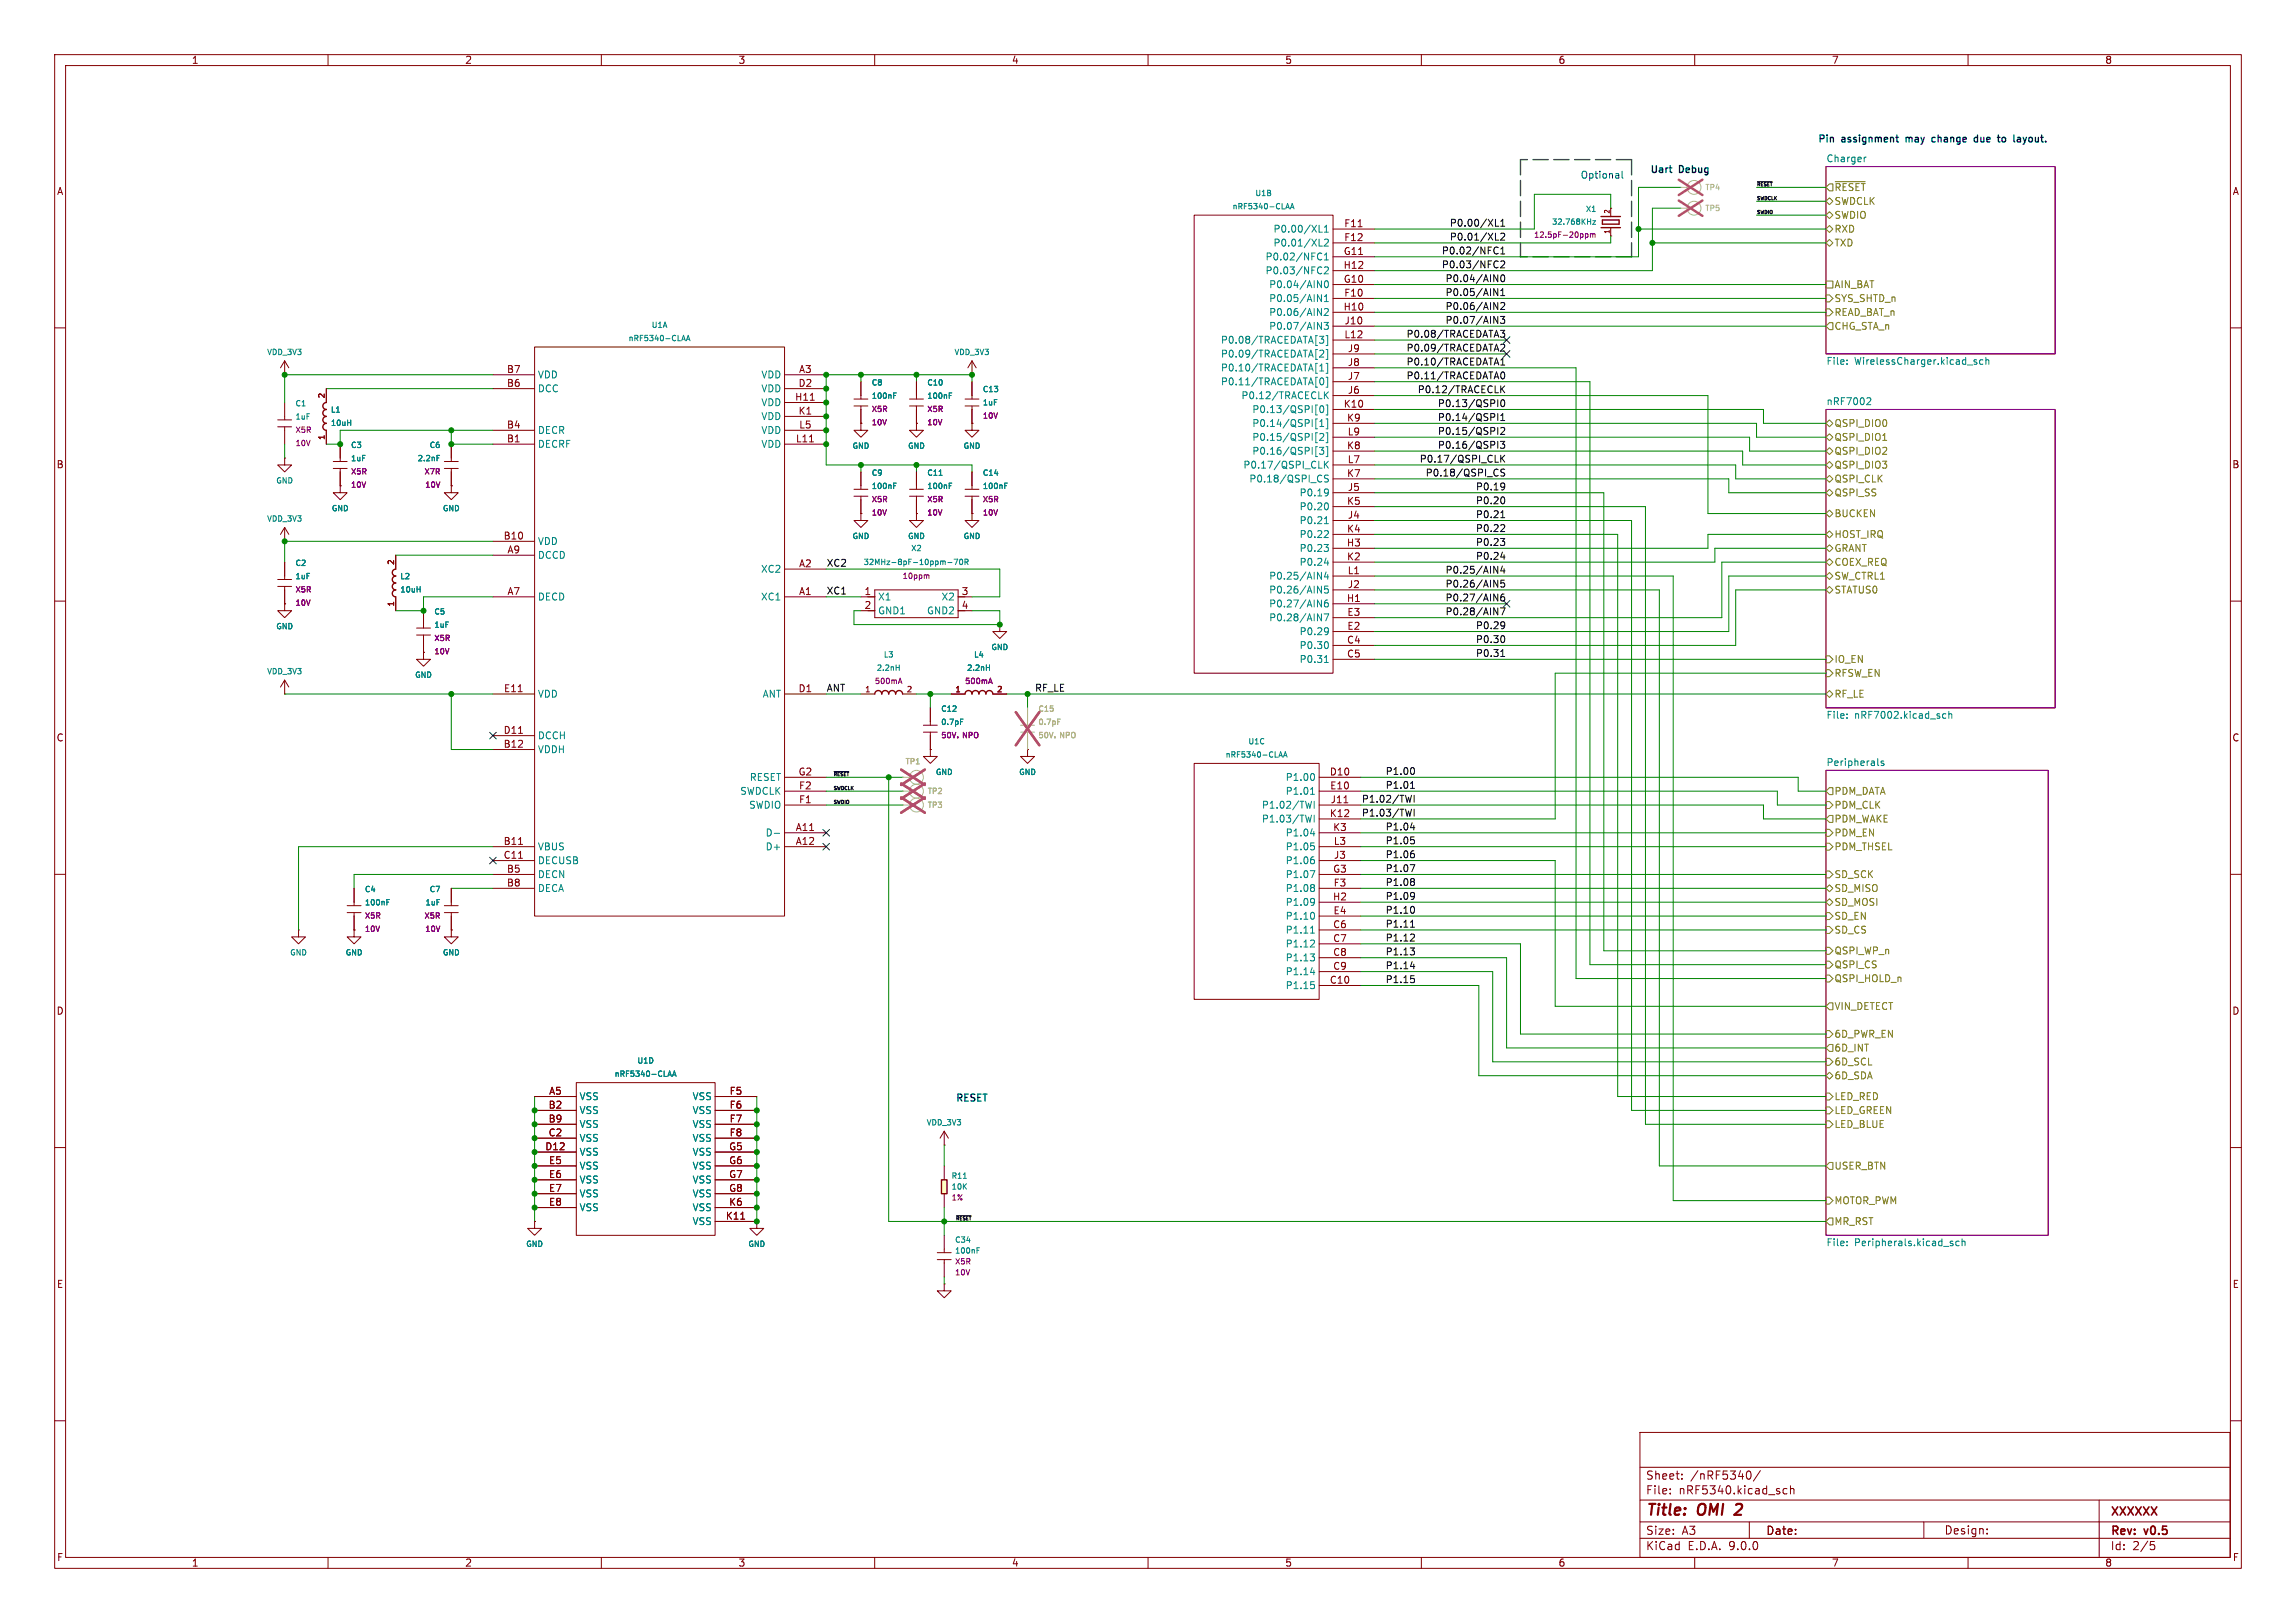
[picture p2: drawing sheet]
<svg xmlns="http://www.w3.org/2000/svg" width="420mm" height="297mm" viewBox="0 0 420 297" stroke-linecap="round" stroke-linejoin="round" font-family="sans-serif">
<defs><g id="words">
<g font-size="2.8" fill="#840000">
<text x="301" y="277.9">Title:</text>
<text x="310.6" y="277.9">OMI</text>
<text x="318.3" y="277.9">2</text>
</g>
<g font-size="2.1" fill="#840000">
<text x="301" y="273.7">File:</text>
<text x="301" y="271">Sheet:</text>
<text x="307.1" y="273.7">nRF5340.kicad_sch</text>
<text x="309.2" y="271">/nRF5340/</text>
<text x="301" y="281.1">Size:</text>
<text x="307.6" y="281.1">A3</text>
<text x="323" y="281.1">Date:</text>
<text x="355.6" y="281">Design:</text>
<text x="386" y="277.8">XXXXXX</text>
<text x="386" y="281.3">Rev:</text>
<text x="392.4" y="281.3">v0.5</text>
<text x="301" y="283.9">KiCad</text>
<text x="308.7" y="283.9">E.D.A.</text>
<text x="316.3" y="283.9">9.0.0</text>
<text x="386" y="283.9">Id:</text>
<text x="390.1" y="283.9">2/5</text>
</g>
<g font-size="1.8" fill="#840000">
<text x="35" y="11.9">1</text>
<text x="85" y="11.9">2</text>
<text x="135" y="11.9">3</text>
<text x="185" y="11.9">4</text>
<text x="235" y="11.9">5</text>
<text x="285" y="11.9">6</text>
<text x="335" y="11.9">7</text>
<text x="385" y="11.9">8</text>
<text x="10.3" y="35.9">A</text>
<text x="408.3" y="35.9">A</text>
<text x="245.8" y="41.7">F11</text>
<text x="245.7" y="46.7">G11</text>
<text x="245.8" y="44.2">F12</text>
<text x="245.7" y="49.3">H12</text>
<text x="245.7" y="51.8">G10</text>
<text x="245.7" y="56.9">H10</text>
<text x="245.8" y="54.4">F10</text>
<text x="245.9" y="59.4">J10</text>
<text x="245.8" y="62">L12</text>
<text x="246.5" y="64.5">J9</text>
<text x="92.6" y="68.3">B7</text>
<text x="92.6" y="70.9">B6</text>
<text x="146" y="70.9">D2</text>
<text x="146.1" y="68.3">A3</text>
<text x="246.5" y="67.1">J8</text>
<text x="246.5" y="69.6">J7</text>
<text x="145.3" y="73.4">H11</text>
<text x="146" y="75.9">K1</text>
<text x="245.7" y="74.7">K10</text>
<text x="246.3" y="77.2">K9</text>
<text x="246.5" y="72.1">J6</text>
<text x="92.6" y="78.5">B4</text>
<text x="92.6" y="81">B1</text>
<text x="145.5" y="81">L11</text>
<text x="146.1" y="78.5">L5</text>
<text x="246.3" y="82.3">K8</text>
<text x="246.4" y="79.8">L9</text>
<text x="10.3" y="85.9">B</text>
<text x="246.3" y="87.4">K7</text>
<text x="246.4" y="84.8">L7</text>
<text x="246.5" y="89.9">J5</text>
<text x="408.2" y="85.9">B</text>
<text x="246.3" y="92.5">K5</text>
<text x="246.5" y="95">J4</text>
<text x="92" y="98.8">B10</text>
<text x="92.7" y="101.3">A9</text>
<text x="246.3" y="100.1">H3</text>
<text x="246.3" y="97.5">K4</text>
<text x="146.1" y="103.9">A2</text>
<text x="246.3" y="102.6">K2</text>
<text x="246.4" y="105.2">L1</text>
<text x="246.5" y="107.7">J2</text>
<text x="92.7" y="109">A7</text>
<text x="146.1" y="109">A1</text>
<text x="158" y="109">1</text>
<text x="158" y="111.5">2</text>
<text x="175.8" y="109">3</text>
<text x="175.8" y="111.5">4</text>
<text x="246.3" y="110.2">H1</text>
<text x="246.4" y="112.8">E3</text>
<text x="246.3" y="117.9">C4</text>
<text x="246.4" y="115.3">E2</text>
<text x="246.3" y="120.4">C5</text>
<text x="92.1" y="126.7">E11</text>
<text x="146" y="126.7">D1</text>
<text x="10.3" y="135.9">C</text>
<text x="92" y="134.4">D11</text>
<text x="92" y="136.9">B12</text>
<text x="408.2" y="135.9">C</text>
<text x="146" y="142">G2</text>
<text x="243.2" y="142">D10</text>
<text x="146.1" y="144.5">F2</text>
<text x="146.1" y="147.1">F1</text>
<text x="243.2" y="149.6">K12</text>
<text x="243.2" y="144.5">E10</text>
<text x="243.3" y="147.1">J11</text>
<text x="92" y="154.7">B11</text>
<text x="145.5" y="152.1">A11</text>
<text x="145.5" y="154.7">A12</text>
<text x="243.8" y="152.1">K3</text>
<text x="243.9" y="154.7">L3</text>
<text x="92" y="157.2">C11</text>
<text x="92.6" y="159.8">B5</text>
<text x="243.8" y="159.8">G3</text>
<text x="243.9" y="157.2">J3</text>
<text x="92.6" y="162.3">B8</text>
<text x="243.7" y="164.8">H2</text>
<text x="243.8" y="167.4">E4</text>
<text x="243.9" y="162.3">F3</text>
<text x="243.8" y="169.9">C6</text>
<text x="243.8" y="172.5">C7</text>
<text x="243.8" y="175">C8</text>
<text x="243.8" y="177.5">C9</text>
<text x="10.3" y="185.9">D</text>
<text x="243.2" y="180.1">C10</text>
<text x="408.2" y="185.9">D</text>
<text x="100.3" y="202.9">B2</text>
<text x="100.3" y="200.4">A5</text>
<text x="133.4" y="200.4">F5</text>
<text x="133.4" y="202.9">F6</text>
<text x="100.3" y="205.5">B9</text>
<text x="100.3" y="208">C2</text>
<text x="133.4" y="205.5">F7</text>
<text x="133.4" y="208">F8</text>
<text x="99.7" y="210.6">D12</text>
<text x="100.3" y="213.1">E5</text>
<text x="100.3" y="215.6">E6</text>
<text x="133.3" y="210.6">G5</text>
<text x="133.3" y="213.1">G6</text>
<text x="133.3" y="215.6">G7</text>
<text x="100.3" y="218.2">E7</text>
<text x="100.3" y="220.7">E8</text>
<text x="133.3" y="218.2">G8</text>
<text x="133.3" y="220.7">K6</text>
<text x="132.7" y="223.3">K11</text>
<text x="10.3" y="235.9">E</text>
<text x="408.3" y="235.9">E</text>
<text x="10.3" y="285.9">F</text>
<text x="35" y="286.9">1</text>
<text x="85" y="286.9">2</text>
<text x="135" y="286.9">3</text>
<text x="185" y="286.9">4</text>
<text x="235" y="286.9">5</text>
<text x="285" y="286.9">6</text>
<text x="335" y="286.9">7</text>
<text x="385" y="286.9">8</text>
<text x="408.3" y="285.9">F</text>
</g>
<g font-size="1.8" fill="#0000c2">
<text x="332.4" y="26.4">Pin</text>
<text x="336.9" y="26.4">assignment</text>
<text x="349.1" y="26.4">may</text>
<text x="354.4" y="26.4">change</text>
<text x="362.7" y="26.4">due</text>
<text x="367.5" y="26.4">to</text>
<text x="370.9" y="26.4">layout.</text>
<text x="289.1" y="32.8">Optional</text>
<text x="301.7" y="32">Uart</text>
<text x="307.2" y="32">Debug</text>
<text x="174.7" y="201.9">RESET</text>
</g>
<g font-size="1.8" fill="#008484">
<text x="334" y="29.8">Charger</text>
<text x="231.4" y="47.9">P0.02/NFC1</text>
<text x="232.8" y="42.8">P0.00/XL1</text>
<text x="232.8" y="45.3">P0.01/XL2</text>
<text x="231.4" y="50.4">P0.03/NFC2</text>
<text x="232.1" y="52.9">P0.04/AIN0</text>
<text x="232.1" y="55.5">P0.05/AIN1</text>
<text x="232.1" y="58">P0.06/AIN2</text>
<text x="223.2" y="63.1">P0.08/TRACEDATA[3]</text>
<text x="223.2" y="65.6">P0.09/TRACEDATA[2]</text>
<text x="232.1" y="60.6">P0.07/AIN3</text>
<text x="98.3" y="69.4">VDD</text>
<text x="98.3" y="72">DCC</text>
<text x="139.2" y="69.4">VDD</text>
<text x="139.2" y="72">VDD</text>
<text x="223.2" y="68.2">P0.10/TRACEDATA[1]</text>
<text x="223.2" y="70.7">P0.11/TRACEDATA[0]</text>
<text x="334" y="67.1">File:</text>
<text x="339.2" y="67.1">WirelessCharger.kicad_sch</text>
<text x="139.2" y="74.5">VDD</text>
<text x="139.2" y="77.1">VDD</text>
<text x="227" y="73.3">P0.12/TRACECLK</text>
<text x="229" y="75.8">P0.13/QSPI[0]</text>
<text x="334" y="74.2">nRF7002</text>
<text x="98.3" y="79.6">DECR</text>
<text x="98.3" y="82.1">DECRF</text>
<text x="139.2" y="79.6">VDD</text>
<text x="139.2" y="82.1">VDD</text>
<text x="229" y="78.3">P0.14/QSPI[1]</text>
<text x="229" y="80.9">P0.15/QSPI[2]</text>
<text x="229" y="83.4">P0.16/QSPI[3]</text>
<text x="227.3" y="86">P0.17/QSPI_CLK</text>
<text x="228.4" y="88.5">P0.18/QSPI_CS</text>
<text x="237.6" y="91">P0.19</text>
<text x="237.6" y="93.6">P0.20</text>
<text x="98.3" y="99.9">VDD</text>
<text x="237.6" y="96.1">P0.21</text>
<text x="237.6" y="98.7">P0.22</text>
<text x="237.6" y="101.2">P0.23</text>
<text x="98.3" y="102.5">DCCD</text>
<text x="139.1" y="105">XC2</text>
<text x="232.1" y="106.3">P0.25/AIN4</text>
<text x="237.6" y="103.7">P0.24</text>
<text x="98.3" y="110.1">DECD</text>
<text x="139.1" y="110.1">XC1</text>
<text x="160.5" y="110.1">X1</text>
<text x="160.5" y="112.6">GND1</text>
<text x="169.5" y="112.6">GND2</text>
<text x="172.1" y="110.1">X2</text>
<text x="232.1" y="108.8">P0.26/AIN5</text>
<text x="232.1" y="111.4">P0.27/AIN6</text>
<text x="232.1" y="113.9">P0.28/AIN7</text>
<text x="237.6" y="116.4">P0.29</text>
<text x="237.6" y="119">P0.30</text>
<text x="237.6" y="121.5">P0.31</text>
<text x="98.3" y="127.9">VDD</text>
<text x="139.4" y="127.9">ANT</text>
<text x="334" y="131.9">File:</text>
<text x="339.2" y="131.9">nRF7002.kicad_sch</text>
<text x="98.3" y="135.5">DCCH</text>
<text x="98.3" y="138">VDDH</text>
<text x="137.1" y="143.1">RESET</text>
<text x="235.1" y="143.1">P1.00</text>
<text x="334" y="140.3">Peripherals</text>
<text x="135.3" y="145.6">SWDCLK</text>
<text x="136.9" y="148.2">SWDIO</text>
<text x="230.7" y="148.2">P1.02/TWI</text>
<text x="235.1" y="145.6">P1.01</text>
<text x="98.3" y="155.8">VBUS</text>
<text x="140" y="153.3">D-</text>
<text x="140" y="155.8">D+</text>
<text x="230.7" y="150.7">P1.03/TWI</text>
<text x="235.1" y="153.3">P1.04</text>
<text x="235.1" y="155.8">P1.05</text>
<text x="98.3" y="158.3">DECUSB</text>
<text x="98.3" y="160.9">DECN</text>
<text x="235.1" y="158.3">P1.06</text>
<text x="235.1" y="160.9">P1.07</text>
<text x="98.3" y="163.4">DECA</text>
<text x="235.1" y="163.4">P1.08</text>
<text x="235.1" y="166">P1.09</text>
<text x="235.1" y="168.5">P1.10</text>
<text x="235.1" y="171">P1.11</text>
<text x="235.1" y="173.6">P1.12</text>
<text x="235.1" y="176.1">P1.13</text>
<text x="235.1" y="178.7">P1.14</text>
<text x="235.1" y="181.2">P1.15</text>
<text x="105.9" y="201.5">VSS</text>
<text x="126.6" y="201.5">VSS</text>
<text x="105.9" y="204.1">VSS</text>
<text x="105.9" y="206.6">VSS</text>
<text x="105.9" y="209.1">VSS</text>
<text x="126.6" y="204.1">VSS</text>
<text x="126.6" y="206.6">VSS</text>
<text x="126.6" y="209.1">VSS</text>
<text x="105.9" y="211.7">VSS</text>
<text x="105.9" y="214.2">VSS</text>
<text x="126.6" y="211.7">VSS</text>
<text x="126.6" y="214.2">VSS</text>
<text x="105.9" y="216.8">VSS</text>
<text x="105.9" y="219.3">VSS</text>
<text x="105.9" y="221.8">VSS</text>
<text x="126.6" y="216.8">VSS</text>
<text x="126.6" y="219.3">VSS</text>
<text x="126.6" y="221.8">VSS</text>
<text x="126.6" y="224.4">VSS</text>
<text x="334" y="228.4">File:</text>
<text x="339.2" y="228.4">Peripherals.kicad_sch</text>
</g>
<g font-size="1.8" fill="#848400">
<text x="335.5" y="35.2">~{RESET}</text>
<text x="335.5" y="40.2">SWDIO</text>
<text x="335.5" y="37.7">SWDCLK</text>
<text x="335.5" y="42.8">RXD</text>
<text x="335.5" y="45.3">TXD</text>
<text x="335.5" y="52.9">AIN_BAT</text>
<text x="335.5" y="55.5">SYS_SHTD_n</text>
<text x="335.5" y="58">READ_BAT_n</text>
<text x="335.5" y="60.6">CHG_STA_n</text>
<text x="335.5" y="80.9">QSPI_DIO1</text>
<text x="335.5" y="83.4">QSPI_DIO2</text>
<text x="335.5" y="78.3">QSPI_DIO0</text>
<text x="335.5" y="88.5">QSPI_CLK</text>
<text x="335.5" y="86">QSPI_DIO3</text>
<text x="335.5" y="94.8">BUCKEN</text>
<text x="335.5" y="91">QSPI_SS</text>
<text x="335.5" y="101.2">GRANT</text>
<text x="335.5" y="98.7">HOST_IRQ</text>
<text x="335.5" y="103.7">COEX_REQ</text>
<text x="335.5" y="106.3">SW_CTRL1</text>
<text x="335.5" y="108.8">STATUS0</text>
<text x="335.5" y="121.5">IO_EN</text>
<text x="335.5" y="124.1">RFSW_EN</text>
<text x="335.5" y="127.9">RF_LE</text>
<text x="335.5" y="145.6">PDM_DATA</text>
<text x="335.5" y="148.2">PDM_CLK</text>
<text x="335.5" y="150.7">PDM_WAKE</text>
<text x="335.5" y="153.3">PDM_EN</text>
<text x="335.5" y="155.8">PDM_THSEL</text>
<text x="335.5" y="160.9">SD_SCK</text>
<text x="335.5" y="163.4">SD_MISO</text>
<text x="335.5" y="166">SD_MOSI</text>
<text x="335.5" y="171">SD_CS</text>
<text x="335.5" y="168.5">SD_EN</text>
<text x="335.5" y="174.9">QSPI_WP_n</text>
<text x="335.5" y="177.4">QSPI_CS</text>
<text x="335.5" y="179.9">QSPI_HOLD_n</text>
<text x="335.5" y="185">VIN_DETECT</text>
<text x="335.5" y="190.1">6D_PWR_EN</text>
<text x="335.5" y="192.6">6D_INT</text>
<text x="335.5" y="195.2">6D_SCL</text>
<text x="335.5" y="197.7">6D_SDA</text>
<text x="335.5" y="201.5">LED_RED</text>
<text x="335.5" y="204.1">LED_GREEN</text>
<text x="335.5" y="206.6">LED_BLUE</text>
<text x="335.5" y="214.2">USER_BTN</text>
<text x="335.5" y="220.6">MOTOR_PWM</text>
<text x="335.5" y="224.4">MR_RST</text>
</g>
<g font-size="1.8">
<text x="265.1" y="41.6">P0.00/XL1</text>
<text x="263.7" y="46.6">P0.02/NFC1</text>
<text x="265.1" y="44.1">P0.01/XL2</text>
<text x="263.7" y="49.2">P0.03/NFC2</text>
<text x="264.3" y="51.7">P0.04/AIN0</text>
<text x="264.3" y="59.3">P0.07/AIN3</text>
<text x="264.3" y="54.3">P0.05/AIN1</text>
<text x="264.3" y="56.8">P0.06/AIN2</text>
<text x="257.2" y="61.9">P0.08/TRACEDATA3</text>
<text x="257.2" y="64.4">P0.09/TRACEDATA2</text>
<text x="257.2" y="69.5">P0.11/TRACEDATA0</text>
<text x="257.2" y="67">P0.10/TRACEDATA1</text>
<text x="259.2" y="72">P0.12/TRACECLK</text>
<text x="262.9" y="77.1">P0.14/QSPI1</text>
<text x="262.9" y="74.6">P0.13/QSPI0</text>
<text x="262.9" y="79.7">P0.15/QSPI2</text>
<text x="262.9" y="82.2">P0.16/QSPI3</text>
<text x="259.6" y="84.7">P0.17/QSPI_CLK</text>
<text x="260.7" y="87.3">P0.18/QSPI_CS</text>
<text x="269.9" y="89.8">P0.19</text>
<text x="269.9" y="94.9">P0.21</text>
<text x="269.9" y="92.4">P0.20</text>
<text x="269.9" y="97.4">P0.22</text>
<text x="269.9" y="100">P0.23</text>
<text x="151.1" y="103.8">XC2</text>
<text x="264.3" y="107.6">P0.26/AIN5</text>
<text x="264.3" y="105.1">P0.25/AIN4</text>
<text x="269.9" y="102.5">P0.24</text>
<text x="151.1" y="108.9">XC1</text>
<text x="264.3" y="112.7">P0.28/AIN7</text>
<text x="264.3" y="110.1">P0.27/AIN6</text>
<text x="269.9" y="117.8">P0.30</text>
<text x="269.9" y="115.2">P0.29</text>
<text x="269.9" y="120.3">P0.31</text>
<text x="151.1" y="126.7">ANT</text>
<text x="189.2" y="126.7">RF_LE</text>
<text x="253.4" y="141.9">P1.00</text>
<text x="249" y="149.5">P1.03/TWI</text>
<text x="249" y="147">P1.02/TWI</text>
<text x="253.4" y="144.4">P1.01</text>
<text x="253.4" y="154.6">P1.05</text>
<text x="253.4" y="152.1">P1.04</text>
<text x="253.4" y="157.1">P1.06</text>
<text x="253.4" y="159.7">P1.07</text>
<text x="253.4" y="167.3">P1.10</text>
<text x="253.4" y="162.2">P1.08</text>
<text x="253.4" y="164.8">P1.09</text>
<text x="253.4" y="169.8">P1.11</text>
<text x="253.4" y="172.4">P1.12</text>
<text x="253.4" y="180">P1.15</text>
<text x="253.4" y="177.5">P1.14</text>
<text x="253.4" y="174.9">P1.13</text>
</g>
<g font-size="1.4" fill="#a1a1a1">
<text x="311.8" y="35">TP4</text>
<text x="311.8" y="38.8">TP5</text>
<text x="189.8" y="130.4">C15</text>
<text x="189.8" y="132.9">0.7pF</text>
<text x="165.5" y="140.1">TP1</text>
<text x="169.6" y="145.5">TP2</text>
<text x="169.6" y="148">TP3</text>
</g>
<g font-size="1.4" fill="#008484">
<text x="225.3" y="38.5">nRF5340-CLAA</text>
<text x="229.5" y="36.1">U1B</text>
<text x="283.8" y="41.3">32.768KHz</text>
<text x="290" y="39">X1</text>
<text x="48.8" y="65.2">VDD_3V3</text>
<text x="114.9" y="62.6">nRF5340-CLAA</text>
<text x="119.1" y="60.2">U1A</text>
<text x="174.5" y="65.2">VDD_3V3</text>
<text x="159.3" y="70.8">C8</text>
<text x="169.5" y="70.8">C10</text>
<text x="179.7" y="72">C13</text>
<text x="53.9" y="77">1uF</text>
<text x="53.9" y="74.6">C1</text>
<text x="60.4" y="75.7">L1</text>
<text x="159.3" y="73.2">100nF</text>
<text x="169.5" y="73.2">100nF</text>
<text x="179.7" y="74.4">1uF</text>
<text x="60.4" y="78.1">10uH</text>
<text x="64.1" y="82.2">C3</text>
<text x="78.5" y="82.2">C6</text>
<text x="155.8" y="82.3">GND</text>
<text x="166" y="82.3">GND</text>
<text x="176.1" y="82.3">GND</text>
<text x="50.4" y="88.7">GND</text>
<text x="64.1" y="84.6">1uF</text>
<text x="76.3" y="84.6">2.2nF</text>
<text x="159.3" y="89.7">100nF</text>
<text x="159.3" y="87.3">C9</text>
<text x="169.5" y="89.7">100nF</text>
<text x="169.5" y="87.3">C11</text>
<text x="179.7" y="89.7">100nF</text>
<text x="179.7" y="87.3">C14</text>
<text x="48.8" y="95.7">VDD_3V3</text>
<text x="60.6" y="93.8">GND</text>
<text x="80.9" y="93.8">GND</text>
<text x="155.8" y="98.8">GND</text>
<text x="166" y="98.8">GND</text>
<text x="166.6" y="101.1">X2</text>
<text x="176.1" y="98.8">GND</text>
<text x="53.9" y="106.2">1uF</text>
<text x="53.9" y="103.8">C2</text>
<text x="73.1" y="106.2">L2</text>
<text x="157.9" y="103.6">32MHz-8pF-10ppm-70R</text>
<text x="73.1" y="108.6">10uH</text>
<text x="79.3" y="112.7">C5</text>
<text x="50.4" y="115.4">GND</text>
<text x="79.3" y="115.1">1uF</text>
<text x="181.2" y="119.2">GND</text>
<text x="48.8" y="123.6">VDD_3V3</text>
<text x="75.8" y="124.2">GND</text>
<text x="160.3" y="123">2.2nH</text>
<text x="161.6" y="120.5">L3</text>
<text x="176.8" y="123">2.2nH</text>
<text x="178.1" y="120.5">L4</text>
<text x="172" y="130.4">C12</text>
<text x="172" y="132.9">0.7pF</text>
<text x="228.2" y="136.4">U1C</text>
<text x="171.1" y="142">GND</text>
<text x="186.3" y="142">GND</text>
<text x="224.1" y="138.8">nRF5340-CLAA</text>
<text x="66.6" y="165.9">100nF</text>
<text x="66.6" y="163.5">C4</text>
<text x="77.7" y="165.9">1uF</text>
<text x="78.5" y="163.5">C7</text>
<text x="53" y="175">GND</text>
<text x="63.1" y="175">GND</text>
<text x="80.9" y="175">GND</text>
<text x="112.3" y="197.3">nRF5340-CLAA</text>
<text x="116.5" y="194.8">U1D</text>
<text x="169.4" y="206.1">VDD_3V3</text>
<text x="173.9" y="215.9">R11</text>
<text x="173.9" y="217.9">10K</text>
<text x="174.6" y="227.6">C34</text>
<text x="96.1" y="228.4">GND</text>
<text x="136.8" y="228.4">GND</text>
<text x="174.6" y="229.6">100nF</text>
</g>
<g font-size="1.4" fill="#840084">
<text x="280.5" y="43.7">12.5pF-20ppm</text>
<text x="159.3" y="75.6">X5R</text>
<text x="169.5" y="75.6">X5R</text>
<text x="179.7" y="76.8">10V</text>
<text x="53.9" y="81.8">10V</text>
<text x="53.9" y="79.4">X5R</text>
<text x="159.3" y="78">10V</text>
<text x="169.5" y="78">10V</text>
<text x="64.1" y="89.5">10V</text>
<text x="64.1" y="87">X5R</text>
<text x="77.5" y="87">X7R</text>
<text x="77.7" y="89.5">10V</text>
<text x="159.3" y="94.5">10V</text>
<text x="159.3" y="92.1">X5R</text>
<text x="169.5" y="94.5">10V</text>
<text x="169.5" y="92.1">X5R</text>
<text x="179.7" y="94.5">10V</text>
<text x="179.7" y="92.1">X5R</text>
<text x="165" y="106.1">10ppm</text>
<text x="53.9" y="111">10V</text>
<text x="53.9" y="108.6">X5R</text>
<text x="79.3" y="119.9">10V</text>
<text x="79.3" y="117.5">X5R</text>
<text x="159.9" y="125.4">500mA</text>
<text x="176.4" y="125.4">500mA</text>
<text x="66.6" y="170.7">10V</text>
<text x="66.6" y="168.3">X5R</text>
<text x="77.5" y="168.3">X5R</text>
<text x="77.7" y="170.7">10V</text>
<text x="173.9" y="219.9">1%</text>
<text x="174.6" y="233.6">10V</text>
<text x="174.6" y="231.6">X5R</text>
</g>
<g font-size="1.4" fill="#840000">
<text x="59.4" y="73" transform="rotate(-90 59.4 73)">2</text>
<text x="59.4" y="80.6" transform="rotate(-90 59.4 80.6)">1</text>
<text x="72.1" y="103.5" transform="rotate(-90 72.1 103.5)">2</text>
<text x="72.1" y="111.1" transform="rotate(-90 72.1 111.1)">1</text>
<text x="158.1" y="126.7">1</text>
<text x="165.8" y="126.7">2</text>
<text x="174.6" y="126.7">1</text>
<text x="182.3" y="126.7">2</text>
</g>
<g font-size="1.2" fill="#840000">
<text x="294.6" y="39.2" transform="rotate(-90 294.6 39.2)">2</text>
<text x="294.6" y="42.9" transform="rotate(-90 294.6 42.9)">1</text>
</g>
<g font-size=".9">
<text x="321.3" y="34.1">~{RESET}</text>
<text x="321.3" y="36.7">SWDCLK</text>
<text x="321.3" y="39.2">SWDIO</text>
<text x="152.4" y="142.1">~{RESET}</text>
<text x="152.4" y="144.6">SWDCLK</text>
<text x="152.4" y="147.1">SWDIO</text>
<text x="174.7" y="223.3">~{RESET}</text>
</g>
</g></defs>
<g fill="none" stroke="#840000" stroke-width=".18">
<path d="M10 10h400v277h-400zM12 12h396v273h-396zM60 10v2M110 10v2M160 10v2M210 10v2M260 10v2M310 10v2M360 10v2M218.4 39.4h25.4v83.8h-25.4zM294.6 38.1h.1M294.6 38.1v1.5"/>
<path d="M243.8 41.9h7.7M243.8 44.5h7.7M243.8 47h7.7M243.8 49.5h7.7M243.8 52.1h7.7M243.8 54.6h7.7M243.8 57.2h7.7M243.8 59.7h7.7M248.4 41.5h.8M294.6 41.7v1.5M10 60h2M50.8 76.8h2.5"/>
<path d="M50.8 78.1h2.5M52.1 68.6h.1M52.1 66v2.6M52.1 73.7v3.1M52.1 78.1v3.2M52.1 66l-.8 1.3M52.1 66l.7 1.3M59.7 71.1v2.6M59.7 78.7v2.6M90.2 68.6h7.6M90.2 71.1h7.6M90.2 78.7h7.6"/>
<path d="M97.8 63.5h45.7v104.1h-45.7zM143.5 68.6h7.6M143.5 71.1h7.6M143.5 78.7h7.6M143.5 73.7h7.6M143.5 76.2h7.6M148.2 73.2h.8M243.8 62.2h7.7M243.8 64.8h7.7M243.8 67.3h7.7M243.8 69.9h7.7M243.8 72.4h7.7"/>
<path d="M243.8 74.9h7.7M243.8 77.5h7.7M408 60h2M52.1 83.8v1.3h1.2l-1.2 1.3-1.3-1.3h1.3M52.1 83.8h.1M52.1 99.1h.1M52.1 96.5v2.6M52.1 96.5l-.8 1.3M52.1 96.5l.7 1.3M61 84.5h2.5M61 85.7h2.5M62.2 88.9v1.3h1.3l-1.3 1.2-1.2-1.2h1.2"/>
<path d="M62.2 88.9h.1M62.2 81.3v3.2M62.2 85.7v3.2M81.3 84.5h2.5M81.3 85.7h2.5M82.5 88.9v1.3h1.3l-1.3 1.2-1.2-1.2h1.2M82.5 88.9h.1M82.5 81.3v3.2M82.5 85.7v3.2M90.2 81.3h7.6M90.2 99.1h7.6M143.5 81.3h7.6"/>
<path d="M148.1 80.9h.7M166.4 89.5h2.5M166.4 90.8h2.5M167.6 86.4v3.1M167.6 90.8v3.2M243.8 80h7.7M243.8 82.6h7.7M243.8 85.1h7.7M243.8 87.6h7.7M243.8 90.2h7.7M243.8 92.7h7.7M243.8 95.3h7.7"/>
<path d="M243.8 97.8h7.7M10 110h2M50.8 106h2.5M50.8 107.3h2.5M52.1 102.9v3.1M52.1 107.3v3.2M72.4 101.6v2.5M72.4 109.2v2.6M90.2 101.6h7.6M90.2 109.2h7.6M143.5 109.2h7.6M143.5 104.1h7.6"/>
<path d="M157.5 111.8h2.5v-3.8h15.3v5h-15.3M157.5 109.2h2.5M175.3 109.2h2.5M175.3 111.8h2.5M182.9 114.3v1.3h1.2l-1.2 1.2-1.3-1.2h1.3M182.9 114.3h.1M243.8 100.3h7.7M243.8 102.9h7.7M243.8 105.4h7.7M243.8 108h7.7M243.8 110.5h7.7M243.8 113h7.7"/>
<path d="M243.8 115.6h7.7M243.8 118.1h7.7M408 110h2M90.2 127h7.6M90.2 134.6h7.6M90.2 137.2h7.6M94.8 126.6h.7M94.9 134.2h.7M143.5 127h7.6M157.5 127h2.5M165.1 127h2.5M168.9 132.7h2.5"/>
<path d="M168.9 134h2.5M170.2 137.2v1.2h1.2l-1.2 1.3-1.3-1.3h1.3M170.2 137.2h.1M170.2 129.5v3.2M170.2 134v3.2M174 127h2.5M181.6 127h2.5M188 137.2v1.2h1.2l-1.2 1.3-1.3-1.3h1.3M188 137.2h.1M218.4 139.7h22.9v43.2h-22.9zM243.8 120.7h7.7M10 160h2"/>
<path d="M90.2 154.9h7.6M90.2 157.5h7.6M94.9 154.5h.7M94.9 157.1h.7M143.5 142.2h7.6M143.5 144.8h7.6M143.5 147.3h7.6M143.5 152.4h7.6M143.5 154.9h7.6M241.3 142.2h7.6M241.3 144.8h7.6M241.3 147.3h7.6"/>
<path d="M241.3 149.9h7.6M241.3 152.4h7.6M241.3 154.9h7.6M241.3 157.5h7.6M245.8 146.9h.8M408 160h2M64.8 170.2v1.3h1.2l-1.2 1.2-1.3-1.2h1.3M64.8 170.2h.1M90.2 160h7.6M90.2 162.6h7.6M241.3 160h7.6M241.3 162.6h7.6"/>
<path d="M241.3 165.1h7.6M241.3 167.6h7.6M241.3 170.2h7.6M241.3 172.7h7.6M241.3 175.3h7.6M241.3 177.8h7.6M105.4 198.1h25.4v28h-25.4zM241.3 180.3h7.6M10 210h2M97.8 200.7h7.6M97.8 203.2h7.6M97.8 205.7h7.6"/>
<path d="M97.8 208.3h7.6M97.8 210.8h7.6M97.8 213.4h7.6M97.8 215.9h7.6M97.8 218.4h7.6M130.8 200.7h7.6M130.8 203.2h7.6M130.8 205.7h7.6M130.8 208.3h7.6M130.8 210.8h7.6M130.8 213.4h7.6M130.8 215.9h7.6"/>
<path d="M130.8 218.4h7.6M408 210h2M97.8 223.5v1.3h1.3l-1.3 1.3-1.3-1.3h1.3M97.8 223.5h.1M97.8 221h7.6M130.8 221h7.6M130.8 223.5h7.6M135.5 223.1h.7M138.4 223.5v1.3h1.3l-1.3 1.3-1.2-1.3h1.2M138.4 223.5h.1M10 260h2M300 262.1h107.9v22.9h-107.9z"/>
<path d="M300 278.5h108M300 274.5h108M300 268.5h108M305.5 273.2v.2M305.5 272.5v.1M307.7 270.5v.2M307.7 269.8v.1M319.7 269.3l.1-.1a.8 .8 0 0 1 .5 .7 .8 .8 0 0 1-.5 .8l-.1-.1M320 278.5v3M322 269.1l-1.3 1.9M326.9 272.5l-.5-.1-.2 .3v.4l.1 .2h.6M327.5 272.5l.2-.1 .4 .1 .1 .9"/>
<path d="M327.5 271.9v1.5M351.9 278.5v2.9M363.5 279.8v.1M384 274.5v10.5M408 260h2M60 285v2M110 285v2M160 285v2M210 285v2M260 285v2M300 281.5h108M310 285v2"/>
<path d="M360 285v2M363.5 280.6v.1M393.4 282.1h.7M393.5 282.7h.4l.3 .2-.2 .6-.5 .1"/>
</g>
<path d="M318.5 276.1l-1.3 1.1h1.3" fill="none" stroke="#840000" stroke-width=".4"/>
<g fill="none" stroke="#840084" stroke-width=".18">
<path d="M334 30.5h41.9v34.3h-41.9zM290 42.8v1M290 42.8h.3l.2 .2-.1 .4h-.4M290.9 42.9l.3-.1 .1 .1M290.9 42.8v.6M291.3 42.9l.2-.1h.2l.1 .6M291.3 42.9v.5M334 74.9h41.9v54.6h-41.9zM169.6 105.2l.3 .1v.6M164.4 124.8h.5M164.7 124.1l.3 1M172.9 134h-.5v.5l.4-.1 .1 .5-.2 .1-.3-.1"/>
<path d="M173.4 134.1l.2-.1a.53 .53 0 0 1 .3 .5 .53 .53 0 0 1-.3 .5l-.3-.4zM174.2 134l.3 1 .3-1M175.2 134.8v.1M175.2 134.9v.2M175.2 134.9h.1M176.8 134v1l-.6-1v1M177.3 134.5h.4l.1-.4-.5-.1v1M178.3 134.2l.2-.2a.34 .34 0 0 1 .4 .3v.4a.33 .33 0 0 1-.3 .3 .33 .33 0 0 1-.4-.3zM180.9 124.8h.5M181.2 124.1l.3 1M334 141h40.6v85.1h-40.6z"/>
</g>
<g fill="none" stroke="#848400" stroke-width=".18">
<path d="M334 39.4l.6-.7 .7 .7-.7 .6zM334 36.8l.6-.6 .7 .6-.7 .7zM334.6 33.7h.7v1.2h-.7l-.6-.6zM335.7 33.2h5.5M334 54h.6l.7 .6-.7 .6h-.6zM334 56.5h.6l.7 .7-.7 .6h-.6zM334 51.4h1.3v1.3h-1.3zM334 41.9l.6-.6 .7 .6-.7 .6zM334 44.5l.6-.7 .7 .7-.7 .6zM334.6 59.1h.7v1.2h-.7l-.6-.6zM334 77.5l.6-.7 .7 .7-.7 .6zM334 80l.6-.6 .7 .6-.7 .6z"/>
<path d="M334 87.6l.6-.6 .7 .6-.7 .7zM334 94l.6-.7 .7 .7-.7 .6zM334 85.1l.6-.6 .7 .6-.7 .6zM334 82.6l.6-.7 .7 .7-.7 .6zM334 90.2l.6-.7 .7 .7-.7 .6zM334 97.8l.6-.6 .7 .6-.7 .6zM344.4 80.6h.7M334 108l.6-.7 .7 .7-.7 .6zM334 102.9l.6-.7 .7 .7-.7 .6zM334 100.3l.6-.6 .7 .6-.7 .7zM334 105.4l.6-.6 .7 .6-.7 .6zM334 120h.6l.7 .7-.7 .6h-.6z"/>
<path d="M334 122.6h.6l.7 .6-.7 .6h-.6zM334.6 126.4l.7 .6-.7 .6-.6-.6zM334 146.7h.6l.7 .6-.7 .7h-.6zM334 159.4h.6l.7 .6-.7 .7h-.6zM334 151.8h.6l.7 .6-.7 .6h-.6zM334 154.3h.6l.7 .6-.7 .7h-.6zM334.6 144.1h.7v1.3h-.7l-.6-.6zM334.6 149.2h.7v1.3h-.7l-.6-.6zM334 169.5h.6l.7 .7-.7 .6h-.6zM334 162.6l.6-.7 .7 .7-.7 .6zM334 167h.6l.7 .6-.7 .7h-.6zM334 173.4h.6l.7 .6-.7 .6h-.6z"/>
<path d="M334 175.9h.6l.7 .6-.7 .7h-.6zM334 178.4h.6l.7 .7-.7 .6h-.6zM334.6 164.5l.7 .6-.7 .6-.6-.6zM334 188.6h.6l.7 .6-.7 .7h-.6zM334 193.7h.6l.7 .6-.7 .6h-.6zM334 196.9l.6-.7 .7 .7-.7 .6zM334.6 191.1h.7v1.3h-.7l-.6-.6zM334.6 183.5h.7v1.3h-.7l-.6-.6zM334 200h.6l.7 .7-.7 .6h-.6zM334 202.6h.6l.7 .6-.7 .6h-.6zM334 205.1h.6l.7 .6-.7 .7h-.6zM334 219.1h.6l.7 .6-.7 .6h-.6z"/>
<path d="M334.6 212.7h.7v1.3h-.7l-.6-.6zM334.6 222.9h.7v1.3h-.7l-.6-.7z"/>
</g>
<g fill="none" stroke="#008484" stroke-width=".18">
<path d="M235.3 37.9h.5M235.5 37.2l.4 1M236 38.2l.4-1 .3 1M236.1 37.9h.5M341.4 28.8l-.4 .2M241 51.4l.7 1.2v-1.2M241 53.9l.7 1.3v-1.3M241 56.5l.7 1.2v-1.2M241 59l.7 1.3v-1.3M241.2 46.4l.3-.1 .3 .1M241.3 42.5h.6M241.3 45h.6"/>
<path d="M241.5 48.8l.3 .2M241.8 47.4l-.3 .2-.3-.1M241.8 50l-.3 .1M242.2 59h.8l-.4 .5 .3 .1v.5l-.2 .2-.5-.2M242.3 42.5h.7M242.3 41.6l.3-.4v1.3M242.3 46.7l.3-.4v1.3M242.3 54.3l.3-.4v1.3M242.3 43.9l.4-.1 .3 .3-.8 .9h.8M242.3 49l.4-.2 .3 .4-.8 .9h.8M242.3 56.6l.4-.1 .3 .3-.8 .9h.8M242.3 47.6h.7"/>
<path d="M242.3 55.2h.7M242.4 51.5l.2-.1a.68 .68 0 0 1 .4 .6 .68 .68 0 0 1-.4 .6l-.3-.4zM291.3 40.4h.6l-.6 .7h.6M63.6 77.3h.6M64.2 76.9v1M124.8 62.1h.5M125 61.4l.4 1M125.6 62.4l.3-1 .3 1M125.6 62.1h.5M240.7 75.9h.3M240.7 74.1h.3M240.7 78.5h.3"/>
<path d="M240.7 76.7h.3M240.7 79.2h.3M241.4 61.5h.7l-.4 .5 .4 .1v.6l-.2 .1-.5-.1M241.4 79.4l.5-.1 .2 .4-.7 .9h.7M241.4 67.9h.7M241.4 67l.4-.4v1.3M241.4 77.1l.4-.3v1.2M241.4 78h.7M241.5 64.1h.4l.2 .3-.7 .9h.7M241.5 69.4l.2-.2a.68 .68 0 0 1 .5 .6 .68 .68 0 0 1-.5 .6l-.2-.2M241.5 74.4l.2-.2a.68 .68 0 0 1 .5 .7 .68 .68 0 0 1-.5 .6l-.3-.5zM242.3 71.7v1.3"/>
<path d="M242.4 72.2l.6 .8M242.6 61.4h.3v1.8h-.3M242.6 64h.3v1.8h-.3M242.6 66.5h.3v1.8h-.3M242.6 69h.3v1.9h-.3M242.6 74.1h.3v1.8h-.3M242.6 76.7h.3v1.8h-.3M242.6 79.2h.3v1.8h-.3M243 71.7l-.7 .7M337.9 65.9v.1M337.9 66.6v.1M341.7 72.8h.4l.1 .3-.8 1h.8"/>
<path d="M361.1 66.2l.5 .2v.2l-.4 .1M361.1 65.9h.5M362.7 65.9l-.3-.1-.3 .3 .1 .5h.5M363.3 66l.1-.2 .3 .1 .1 .8M363.3 65.4v1.3M79.9 83.3h.5M171.8 87h.5M173.6 88.9h.4M173.6 88.4h.5M240.7 81h.3M240.7 83.6h.3M240.7 81.7h.3"/>
<path d="M241.2 85.7h.6M241.4 81.9h.7l-.4 .4 .4 .2v.5l-.2 .1-.5-.1M241.7 87l.1 .1M241.8 88.1h-.1M242.2 99.6h.8l-.4 .5M242.3 84.4v1.3M242.3 95.8h.7M242.4 84.9l.6 .8M242.5 94.7l.1-.1v1.2M242.6 81.7h.3v1.9h-.3M242.7 92a.79 .79 0 0 1 0 1.3M242.7 89.5l.3 .2a.94 .94 0 0 1-.3 1"/>
<path d="M242.7 97.1l.3 .2-.1 .3-.7 .8h.8M243 84.4l-.7 .7M243 87l-.5-.1-.2 .2v.3l.6 .3 .1 .3-.3 .2-.4-.1M243 90l-.3 .3M76.3 107.8h.6M76.9 107.3v1M173.4 102.9h.7M174.5 102.3h.7l-.4 1M175.6 102.4l.2-.1a.53 .53 0 0 1 .3 .5 .53 .53 0 0 1-.3 .5l-.3-.4zM176.5 102.8h.5v-.4l-.5-.1v1M176.8 102.8l.3 .5M241 104.7l.7 1.3v-1.3"/>
<path d="M241 107.3l.7 1.2v-1.2M241 109.8l.7 1.3v-1.3M241 112.3l.7 1.3v-1.3M242.2 112.3h.9l-.6 1.3M242.3 103h.8M242.6 104.7l-.3 .9h.8M242.7 117.4a.79 .79 0 0 1 0 1.3M242.7 100.1l.3 .3v.3l-.3 .2M242.7 114.9l.3 .2a.94 .94 0 0 1-.3 1M242.9 109.8l-.4 .1a.86 .86 0 0 0 0 1.2l.4-.2 .1-.4-.3-.2h-.3l-.1 .2M242.9 102.6v.8M242.9 105.1v.9"/>
<path d="M242.9 107.3h-.6v.6l.1-.2 .5 .1 .1 .2-.1 .4-.2 .1-.4-.1M243 115.4l-.3 .3M163.9 122.2h.6M164.5 121.7v1M175.7 131.6h.5M180.4 122.2h.6M181 121.7v1M234 138.3h.5M234.3 137.6l.3 1M234.8 138.6l.3-1 .3 1M234.9 138.3h.4M242.3 121.2h.7"/>
<path d="M242.5 120.1l.1-.1v1.2M337.9 130.7v.1M337.9 131.3v.1M343.5 139.9l.2 .2M344.6 139.3l-.3-.1-.2 .2v.2l.5 .1v.3h-.5M355.3 131.2l.3 .2h.3M355.9 130.7l-.3-.1-.3 .2M356.5 130.7l.2-.1 .3 .1v.7M356.5 130.2v1.2M141.6 152.5h1M239.7 159.3h.8l-.5 1.3M239.7 145.4h.7"/>
<path d="M239.7 152.6h.8M239.8 154.2h.6M239.9 146.6l-.3 1.3-.2-.9M239.9 149.2l-.3 1.2-.2-.9M240 144.3l.1-.2v1.3M240.1 156.8h.2M240.1 141.5a.79 .79 0 0 1 0 1.3M240.2 154.7l.2 .3v.3l-.2 .2M240.2 157.3l.2 .2v.3l-.2 .3M240.3 152.1v.9M240.4 146.6v1.3M240.4 149.2v1.2"/>
<path d="M239.7 174.6h.7l-.4 .5M239.7 170.8h.7M239.7 178h.8M239.8 179.6h.6M240 169.7l.1-.2v1.3M240.1 166.9a.79 .79 0 0 1 0 1.3M240.2 161.9l.2 .2-.2 .3 .2 .3v.2l-.2 .2M240.2 164.4l.2 .3a.94 .94 0 0 1-.2 .9M240.2 172l.2 .3v.3l-.7 .7h.7M240.2 175.1l.2 .2v.3l-.2 .2M240.3 177.5v.9M240.4 165l-.2 .2"/>
<path d="M122.3 196.7h.4M122.5 196l.3 1M123 197l.3-1 .4 1M123.1 196.7h.5M240.2 180.1l.2 .3v.3l-.2 .2M337.9 227.8v.2M337.9 227.2v.1M356.9 227.5l.3 .1 .1 .2-.2 .2h-.3M356.9 227.1l.3 .1M358.4 227.2l-.4-.1-.2 .3 .1 .5h.5M358.9 227.2l.2-.1 .3 .1v.8M358.9 226.7v1.3"/>
</g>
<path d="M292.9 39.6h3.5M292.9 41.7h3.5M293.1 40.3h3.1v.7h-3.1zM59.7 76.2a.64 .64 0 0 0-.6 .6 .64 .64 0 0 0 .6 .7 .63 .63 0 0 0-.6 .6 .63 .63 0 0 0 .6 .6M59.7 73.7a.64 .64 0 0 0-.6 .6 .64 .64 0 0 0 .6 .6 .63 .63 0 0 0-.6 .7 .63 .63 0 0 0 .6 .6M72.4 104.1a.64 .64 0 0 0-.6 .7 .64 .64 0 0 0 .6 .6 .64 .64 0 0 0-.6 .7 .64 .64 0 0 0 .6 .6 .64 .64 0 0 0-.6 .6 .64 .64 0 0 0 .6 .7 .63 .63 0 0 0-.6 .6 .63 .63 0 0 0 .6 .6M160 127a.64 .64 0 0 1 .7-.6 .64 .64 0 0 1 .6 .6 .64 .64 0 0 1 .6-.6 .64 .64 0 0 1 .7 .6 .64 .64 0 0 1 .6-.6 .64 .64 0 0 1 .6 .6 .64 .64 0 0 1 .7-.6 .64 .64 0 0 1 .6 .6M176.5 127a.64 .64 0 0 1 .7-.6 .64 .64 0 0 1 .6 .6 .64 .64 0 0 1 .6-.6 .64 .64 0 0 1 .7 .6 .64 .64 0 0 1 .6-.6 .64 .64 0 0 1 .6 .6 .64 .64 0 0 1 .7-.6 .64 .64 0 0 1 .6 .6" fill="none" stroke="#840000" stroke-width=".25"/>
<g fill="none" stroke="#a1a1a1" stroke-width=".18">
<path d="M307.3 34.3h.1M307.3 38.1h.1M307.3 34.3h1.3M307.3 38.1h1.3M186.7 132.7h2.5M186.7 134h2.5M188 129.5v3.2M188 134v3.2M190.7 134h-.5l-.1 .5 .5-.1 .1 .5-.2 .1-.4-.1M191.2 134.1l.1-.1a.53 .53 0 0 1 .4 .5 .53 .53 0 0 1-.4 .5l-.2-.4zM192 134l.3 1 .3-1M193 134.8v.1"/>
<path d="M193 134.9v.2M193 134.9h.1M193.5 131.6h.5M194.6 134v1l-.6-1v1M195 134.5h.5l.1-.4-.6-.1v1M196 134.2l.2-.2a.34 .34 0 0 1 .5 .3v.4a.33 .33 0 0 1-.4 .3 .33 .33 0 0 1-.3-.3zM165.1 142.2h.1M165.1 144.8h.1M165.1 147.3h.1M165.1 142.2h1.3M165.1 144.8h1.3M165.1 147.3h1.3"/>
<circle cx="309.9" cy="34.3" r="1.27"/>
<circle cx="309.9" cy="38.1" r="1.27"/>
<circle cx="167.6" cy="147.3" r="1.27"/>
<circle cx="167.6" cy="142.2" r="1.27"/>
<circle cx="167.6" cy="144.8" r="1.27"/>
</g>
<path d="M307.1 32.9l4.3 2.8M307.1 36.7l4.3 2.8M311.4 32.9l-4.3 2.8M311.4 36.7l-4.3 2.8M185.8 130.3l4.3 6.1M190.1 130.3l-4.3 6.1M164.8 140.8l4.4 2.8M164.8 143.4l4.4 2.8M164.8 145.9l4.4 2.8M169.2 140.8l-4.4 2.8M169.2 143.4l-4.4 2.8M169.2 145.9l-4.4 2.8" fill="none" stroke="#e65255" stroke-width=".46"/>
<path d="M172.2 215.9h1v2.5h-1z" fill="#ffffc2"/>
<path d="M172.2 215.9h1v2.5h-1z" fill="none" stroke="#840000" stroke-width=".25"/>
<g fill="none" stroke="#840000" stroke-width=".18">
<path d="M59.7 71.1v2.6M59.7 78.7v2.6M156.2 73h2.5M156.2 74.3h2.5M157.5 77.5v1.2h1.2l-1.2 1.3-1.3-1.3h1.3M157.5 77.5h.1M157.5 69.9v3.1M157.5 74.3v3.2M166.4 73h2.5M166.4 74.3h2.5M167.6 77.5v1.2h1.3l-1.3 1.3-1.2-1.3h1.2M167.6 77.5h.1"/>
<path d="M167.6 69.9v3.1M167.6 74.3v3.2M176.5 73h2.6M176.5 74.3h2.6M177.8 68.6h.1M177.8 77.5v1.2h1.3l-1.3 1.3-1.3-1.3h1.3M177.8 77.5h.1M177.8 66v2.6M177.8 69.9v3.1M177.8 74.3v3.2M177.8 66l-.8 1.3M177.8 66l.8 1.3"/>
<path d="M62.2 88.9h.1M62.2 81.3v2.5M62.2 86.4v2.5M82.5 88.9h.1M82.5 81.3v2.5M82.5 86.4v2.5M156.2 89.5h2.5M156.2 90.8h2.5M157.5 94v1.3h1.2l-1.2 1.2-1.3-1.2h1.3M157.5 94h.1M157.5 86.4v3.1M157.5 90.8v3.2"/>
<path d="M167.6 94v1.3h1.3l-1.3 1.2-1.2-1.2h1.2M167.6 94h.1M167.6 86.4v2.5M167.6 91.4v2.6M176.5 89.5h2.6M176.5 90.8h2.6M177.8 94v1.3h1.3l-1.3 1.2-1.3-1.2h1.3M177.8 94h.1M177.8 86.4v3.1M177.8 90.8v3.2M52.1 110.5v1.3h1.2l-1.2 1.2-1.3-1.2h1.3M52.1 110.5h.1"/>
<path d="M52.1 102.9v2.5M52.1 108v2.5M72.4 101.6v2.5M72.4 109.2v2.6M76.2 114.9h2.5M76.2 116.2h2.5M77.5 119.4v1.3h1.2l-1.2 1.2-1.3-1.2h1.3M77.5 119.4h.1M77.5 111.8v3.1M77.5 116.2v3.2M182.9 114.3h.1M52.1 127h.1"/>
<path d="M52.1 124.5l-.8 1.2M52.1 124.5l.7 1.2M52.1 124.5v2.5M170.2 137.2h.1M170.2 129.5v2.6M170.2 134.6v2.6M174 127h2.5M181.6 127h2.5M188 137.2h.1M54.6 170.2v1.3h1.3l-1.3 1.2-1.3-1.2h1.3M54.6 170.2h.1M63.5 165.7h2.5"/>
<path d="M63.5 167h2.5M64.8 170.2h.1M64.8 162.6v3.1M64.8 167v3.2M81.3 165.7h2.5M81.3 167h2.5M82.5 170.2v1.3h1.3l-1.3 1.2-1.2-1.2h1.2M82.5 170.2h.1M82.5 162.6v3.1M82.5 167v3.2M97.8 200.7h7.6M97.8 203.2h7.6"/>
<path d="M97.8 205.7h7.6M97.8 208.3h7.6M97.8 210.8h7.6M97.8 213.4h7.6M97.8 215.9h7.6M97.8 218.4h7.6M130.8 200.7h7.6M130.8 203.2h7.6M130.8 205.7h7.6M130.8 208.3h7.6M130.8 210.8h7.6M130.8 213.4h7.6"/>
<path d="M130.8 215.9h7.6M130.8 218.4h7.6M172.7 209.6h.1M172.7 207v2.6M172.7 213.4v2.5M172.7 218.4v2.6M172.7 207l-.7 1.3M172.7 207l.8 1.3M97.8 223.5h.1M97.8 221h7.6M130.8 221h7.6M130.8 223.5h7.6"/>
<path d="M135.5 223.1h.7M138.4 223.5h.1M171.4 229.2h2.6M171.4 230.5h2.6M172.7 234.9v1.3h1.3l-1.3 1.3-1.3-1.3h1.3M172.7 234.9h.1M172.7 226.1v3.1M172.7 230.5v3.2"/>
</g>
<g fill="none" stroke="#008484" stroke-width=".18">
<path d="M63.6 77.3h.6M64.2 76.9v1M163.5 72.4h.3M163.5 71.9h.4M173.6 72.4h.4M173.6 71.9h.5M79.9 83.3h.5M163.5 88.9h.3M163.5 88.4h.4M171.8 87h.5M173.6 88.9h.4M173.6 88.4h.5"/>
<path d="M183.8 88.9h.3M183.8 88.4h.5M76.3 107.8h.6M76.9 107.3v1M175.7 131.6h.5M180.4 122.2h.6M181 121.7v1M70.8 165.1h.3M70.8 164.6h.4M122.3 196.7h.4M122.5 196l.3 1M123 197l.3-1 .4 1"/>
<path d="M123.1 196.7h.5M176.2 215.6h.6M178.7 228.8h.3M178.7 228.3h.5"/>
</g>
<g fill="none" stroke="#000" stroke-width=".18">
<path d="M321.5 33.2h2.7M273.3 50.3l.7 1.3v-1.3M273.3 52.8l.7 1.3v-1.3M273.3 55.4l.7 1.2v-1.2M273.3 57.9l.7 1.3v-1.3M273.5 45.3l.3-.1 .2 .1M273.6 41.4h.6M273.6 43.9h.6M273.8 47.7l.2 .2M274 48.9l-.2 .1M274 46.4l-.2 .1-.3-.1M274.5 57.9h.7l-.4 .5 .4 .1v.6l-.2 .1-.5-.1"/>
<path d="M274.5 40.5l.4-.4v1.3M274.5 45.6l.4-.4v1.3M274.5 53.2l.4-.4v1.3M274.5 42.8l.5-.1 .2 .3-.7 .9h.7M274.5 47.9l.5-.2 .2 .4-.7 .9h.7M274.5 55.5l.5-.1 .2 .3-.7 .9h.7M274.5 41.4h.7M274.5 54.1h.7M274.5 46.5h.7M274.6 50.4l.2-.1a.68 .68 0 0 1 .5 .6 .68 .68 0 0 1-.5 .7l-.3-.5zM274 73.1v1.3M274 75.7v1.3"/>
<path d="M274 78.2v1.3M274.5 60.4h.7l-.4 .5 .4 .2v.5l-.2 .1h-.5M274.5 70.6v1.3M274.5 77h.7M274.5 65.9l.4-.4v1.3M274.5 76.1l.4-.4v1.3M274.5 63.1l.5-.1 .2 .4-.7 .9h.7M274.5 68.6l.3-.5a.68 .68 0 0 1 .5 .6 .68 .68 0 0 1-.5 .6l-.3-.4M274.5 78.3l.5-.1 .2 .4-.7 .9h.7M274.5 66.8h.7M274.6 73.3l.2-.2a.68 .68 0 0 1 .5 .7 .68 .68 0 0 1-.5 .6l-.3-.5zM274.7 71.2l.5 .7"/>
<path d="M275.2 70.6l-.7 .7M273.5 84.6h.6M274 80.8v1.2M274 85.9v.1M274 87v.1M274.5 80.8h.7l-.4 .5 .4 .1v.5l-.2 .1-.5-.1M274.5 98.5h.7l-.4 .5M274.5 83.3v1.3M274.5 94.7h.7M274.7 83.9l.5 .7M274.8 93.6l.1-.1v1.2M274.9 90.9a.79 .79 0 0 1 0 1.3"/>
<path d="M275 88.4l.2 .2a.94 .94 0 0 1-.2 1M275 96l.2 .2v.4l-.7 .7h.7M275 99l.2 .3v.3l-.2 .2M275.2 83.3l-.7 .7M275.2 85.9l-.4-.1-.2 .2v.3l.5 .3 .1 .3-.2 .2h-.5M275.2 88.9l-.2 .3M273.3 103.6l.7 1.3v-1.3M273.3 106.2l.7 1.2v-1.2M273.3 108.7l.7 1.3v-1.3M273.3 111.2l.7 1.3v-1.3M274.5 111.2h.8l-.5 1.3M274.5 101.9h.8"/>
<path d="M274.8 119l.1-.1v1.2M274.8 103.6l-.3 .9h.8M274.9 116.3a.79 .79 0 0 1 0 1.3M275 113.8l.2 .2a.94 .94 0 0 1-.2 1M275.1 108.7l-.3 .1a.86 .86 0 0 0 0 1.2l.4-.1v-.5l-.2-.2-.4 .1-.1 .1M275.1 101.5v.9M275.1 104.1v.8M275.2 106.2h-.6l-.1 .6 .2-.1h.4l.1 .2v.4l-.2 .1-.5-.1M275.2 114.3l-.2 .3M274.5 120.1h.7M152.6 141.2h2.7M258 158.2h.8l-.5 1.3"/>
<path d="M258 151.5h.8M258 144.3h.7M258.1 153.2h.6M258.2 148.1l-.3 1.2-.3-.9M258.2 145.5l-.3 1.3-.3-.9M258.3 143.2l.1-.2v1.3M258.4 155.7h.2M258.4 140.5a.79 .79 0 0 1 0 1.2M258.5 153.6l.2 .3v.3l-.2 .2M258.5 156.2l.2 .2v.3l-.2 .3M258.6 151v.9M258.7 145.5v1.3"/>
<path d="M258.7 148.1v1.2M258 173.5h.7l-.4 .5M258 169.7h.7M258 176.9h.8M258.1 178.6h.6M258.3 168.6l.1-.2v1.3M258.4 165.9a.79 .79 0 0 1 0 1.2M258.5 160.8l.2 .2-.2 .3 .2 .3v.2l-.2 .2M258.5 163.3l.2 .3a.94 .94 0 0 1-.2 .9M258.5 170.9l.2 .3v.3l-.7 .7h.7M258.5 174l.2 .2v.3l-.2 .2M258.5 179l.2 .3v.3l-.2 .2"/>
<path d="M258.6 176.4v.9M258.7 163.9l-.2 .2M174.9 222.5h2.7"/>
</g>
<path d="M278.1 29.2v17.8M298.4 29.2h-20.3M298.4 29.2v17.8M298.4 47h-20.3" fill="none" stroke="#333f48" stroke-width=".25" stroke-dasharray="2.8 1"/>
<g fill="none" stroke="#008400" stroke-width=".18">
<path d="M294.6 38.1v-2.5h-13.9v6.3h-29.2M307.3 38.1h-5v11.4h-50.8M307.3 34.3h-7.6v12.7h-48.2M321.3 34.3h12.7M321.3 36.8h12.7M321.3 39.4h12.7M251.5 57.2h82.5M251.5 59.7h82.5M251.5 54.6h82.5M251.5 52.1h82.5M294.6 43.2v1.3h-43.1M299.7 41.9h34.3"/>
<path d="M302.3 44.5h31.7M59.7 71.1h30.5M82.5 78.7v2.6h7.7M90.2 68.6h-38.1v5.1M90.2 78.7h-28v2.6h-2.5M157.5 68.6v1.3M167.6 68.6v1.3M177.8 69.9v-1.3h-26.7v16.5h26.7v1.3M251.5 69.9h39.3v106.6h43.2M251.5 64.8h24.1M251.5 72.4h60.9v21.6h21.6M251.5 74.9h71.1v2.6h11.4"/>
<path d="M251.5 62.2h24.1M251.5 67.3h36.8v111.8h45.7M251.5 77.5h69.8v2.5h12.7M52.1 81.3v2.5M90.2 99.1h-38.1v3.8M157.5 85.1v1.3M167.6 85.1v1.3M251.5 87.6h64.7v2.6h17.8M251.5 85.1h66v2.5h16.5M251.5 82.6h67.3v2.5h15.2M251.5 97.8h44.4v102.9h38.1M251.5 95.3h46.9v107.9h35.6"/>
<path d="M251.5 92.7h49.5v113h33M251.5 80h68.5v2.6h14M251.5 90.2h41.9v83.8h40.6M334 97.8h-21.6v2.5h-60.9M72.4 101.6h17.8M90.2 109.2h-12.7v2.6h-5.1M151.1 109.2h6.4M151.1 104.1h31.8v5.1h-5.1M157.5 111.8h-1.3v2.5h26.7v-2.5h-5.1M251.5 110.5h24.1M251.5 105.4h54.6v114.3h27.9M251.5 108h52v105.4h30.5"/>
<path d="M334 102.9h-19v10.1h-63.5M334 108h-16.5v10.1h-66M334 105.4h-17.8v10.2h-64.7M334 100.3h-20.3v2.6h-62.2M52.1 127h38.1M82.5 127v10.2h7.7M151.1 127h6.4M167.6 127h6.4M170.2 127v2.5M184.1 127h149.9M188 127v2.5M251.5 120.7h82.5"/>
<path d="M334 123.2h-49.5v26.7h-35.6M90.2 154.9h-35.6v15.3M151.1 144.8h14M151.1 142.2h14M151.1 147.3h14M162.6 142.2v81.3h171.4M248.9 157.5h35.6v26.7h49.5M248.9 144.8h76.2v2.5h8.9M248.9 142.2h80v2.6h5.1M248.9 147.3h73.7v2.6h11.4M248.9 154.9h85.1M248.9 152.4h85.1"/>
<path d="M82.5 162.6h7.7M90.2 160h-25.4v2.6M248.9 175.3h26.7v16.5h58.4M248.9 172.7h29.2v16.5h55.9M248.9 177.8h24.1v16.5h61M248.9 170.2h85.1M248.9 160h85.1M248.9 165.1h85.1M248.9 167.6h85.1M248.9 162.6h85.1M248.9 180.3h21.6v16.6h63.5M97.8 200.7v22.8"/>
<path d="M138.4 200.7v22.8M172.7 209.6v3.8M172.7 221v5.1M172.7 233.7v1.2"/>
</g>
<g fill="none" stroke="#000084" stroke-width=".18">
<path d="M275 64.2l1.2 1.2M275 61.6l1.2 1.2M276.2 64.2l-1.2 1.2M276.2 61.6l-1.2 1.2M275 109.9l1.2 1.2M276.2 109.9l-1.2 1.2M89.6 134l1.2 1.2M90.8 134l-1.2 1.2M89.6 156.9l1.2 1.2M90.8 156.9l-1.2 1.2M150.5 154.3l1.2 1.2M150.5 151.8l1.2 1.2"/>
<path d="M151.7 154.3l-1.2 1.2M151.7 151.8l-1.2 1.2"/>
</g>
<path d="M296.7 31.3v1.1l.2 .2" fill="none" stroke="#0000c2" stroke-width=".18"/>
<path d="M305.3 30.7h.5M305.7 31.6h.1M353.9 25.1l-.4 .1-.1 .2v.5l.5 .1M361.1 25.7l.3 .3 .3-.1M361.7 25.2l-.3-.1-.3 .3M361.7 24.7v1.3M366.3 25.2l.3-.1 .3 .3-.1 .5-.2 .1-.3-.1M370.1 25.1l.3 .9-.3 .4" fill="none" stroke="#0000c2" stroke-width=".25"/>
<g fill="none" stroke="#a1a1a1" stroke-width=".18">
<path d="M188 129.5v2.6M188 134.6v2.6M190.7 134h-.5l-.1 .5 .5-.1 .1 .5-.2 .1-.4-.1M191.2 134.1l.1-.1a.53 .53 0 0 1 .4 .5 .53 .53 0 0 1-.4 .5l-.2-.4zM192 134l.3 1 .3-1M193 134.8v.1M193 134.9v.2M193 134.9h.1M193.5 131.6h.5M194.6 134v1l-.6-1v1M195 134.5h.5l.1-.4-.6-.1v1M196 134.2l.2-.2a.34 .34 0 0 1 .5 .3v.4a.33 .33 0 0 1-.4 .3 .33 .33 0 0 1-.3-.3z"/>
<path d="M165.1 144.8h.1M165.1 147.3h.1M165.1 142.2h.1"/>
</g>
<path d="M185.8 130.3l4.3 6.1M190.1 130.3l-4.3 6.1M164.8 143.4l4.4 2.8M164.8 145.9l4.4 2.8M164.8 140.8l4.4 2.8M169.2 143.4l-4.4 2.8M169.2 145.9l-4.4 2.8M169.2 140.8l-4.4 2.8" fill="none" stroke="#e65255" stroke-width=".46"/>
<path d="M172.9 134h-.5v.5l.4-.1 .1 .5-.2 .1-.3-.1M173.4 134.1l.2-.1a.53 .53 0 0 1 .3 .5 .53 .53 0 0 1-.3 .5l-.3-.4zM174.2 134l.3 1 .3-1M175.2 134.8v.1M175.2 134.9v.2M175.2 134.9h.1M176.8 134v1l-.6-1v1M177.3 134.5h.4l.1-.4-.5-.1v1M178.3 134.2l.2-.2a.34 .34 0 0 1 .4 .3v.4a.33 .33 0 0 1-.3 .3 .33 .33 0 0 1-.4-.3zM180.9 124.8h.5M181.2 124.1l.3 1" fill="none" stroke="#840084" stroke-width=".18"/>
<g fill="#008400" stroke="#008400" stroke-width=".18">
<circle cx="302.3" cy="44.5" r=".46"/>
<circle cx="299.7" cy="41.9" r=".46"/>
<circle cx="188" cy="127" r=".46"/>
<circle cx="97.8" cy="213.4" r=".46"/>
<circle cx="97.8" cy="218.4" r=".46"/>
<circle cx="97.8" cy="215.9" r=".46"/>
<circle cx="97.8" cy="208.3" r=".46"/>
<circle cx="97.8" cy="221" r=".46"/>
<circle cx="97.8" cy="210.8" r=".46"/>
<circle cx="97.8" cy="205.7" r=".46"/>
<circle cx="97.8" cy="203.2" r=".46"/>
<circle cx="138.4" cy="205.7" r=".46"/>
<circle cx="82.5" cy="78.7" r=".46"/>
<circle cx="82.5" cy="81.3" r=".46"/>
<circle cx="151.1" cy="78.7" r=".46"/>
<circle cx="170.2" cy="127" r=".46"/>
<circle cx="182.9" cy="114.3" r=".46"/>
<circle cx="162.6" cy="142.2" r=".46"/>
<circle cx="52.1" cy="68.6" r=".46"/>
<circle cx="62.2" cy="81.3" r=".46"/>
<circle cx="52.1" cy="99.1" r=".46"/>
<circle cx="138.4" cy="203.2" r=".46"/>
<circle cx="138.4" cy="221" r=".46"/>
<circle cx="138.4" cy="215.9" r=".46"/>
<circle cx="138.4" cy="223.5" r=".46"/>
<circle cx="172.7" cy="223.5" r=".46"/>
<circle cx="138.4" cy="213.4" r=".46"/>
<circle cx="138.4" cy="208.3" r=".46"/>
<circle cx="138.4" cy="218.4" r=".46"/>
<circle cx="138.4" cy="210.8" r=".46"/>
<circle cx="157.5" cy="68.6" r=".46"/>
<circle cx="151.1" cy="73.7" r=".46"/>
<circle cx="151.1" cy="71.1" r=".46"/>
<circle cx="151.1" cy="68.6" r=".46"/>
<circle cx="157.5" cy="85.1" r=".46"/>
<circle cx="151.1" cy="81.3" r=".46"/>
<circle cx="151.1" cy="76.2" r=".46"/>
<circle cx="167.6" cy="85.1" r=".46"/>
<circle cx="167.6" cy="68.6" r=".46"/>
<circle cx="177.8" cy="68.6" r=".46"/>
<circle cx="82.5" cy="127" r=".46"/>
<circle cx="77.5" cy="111.8" r=".46"/>
</g>
<use href="#words"/>
</svg>
